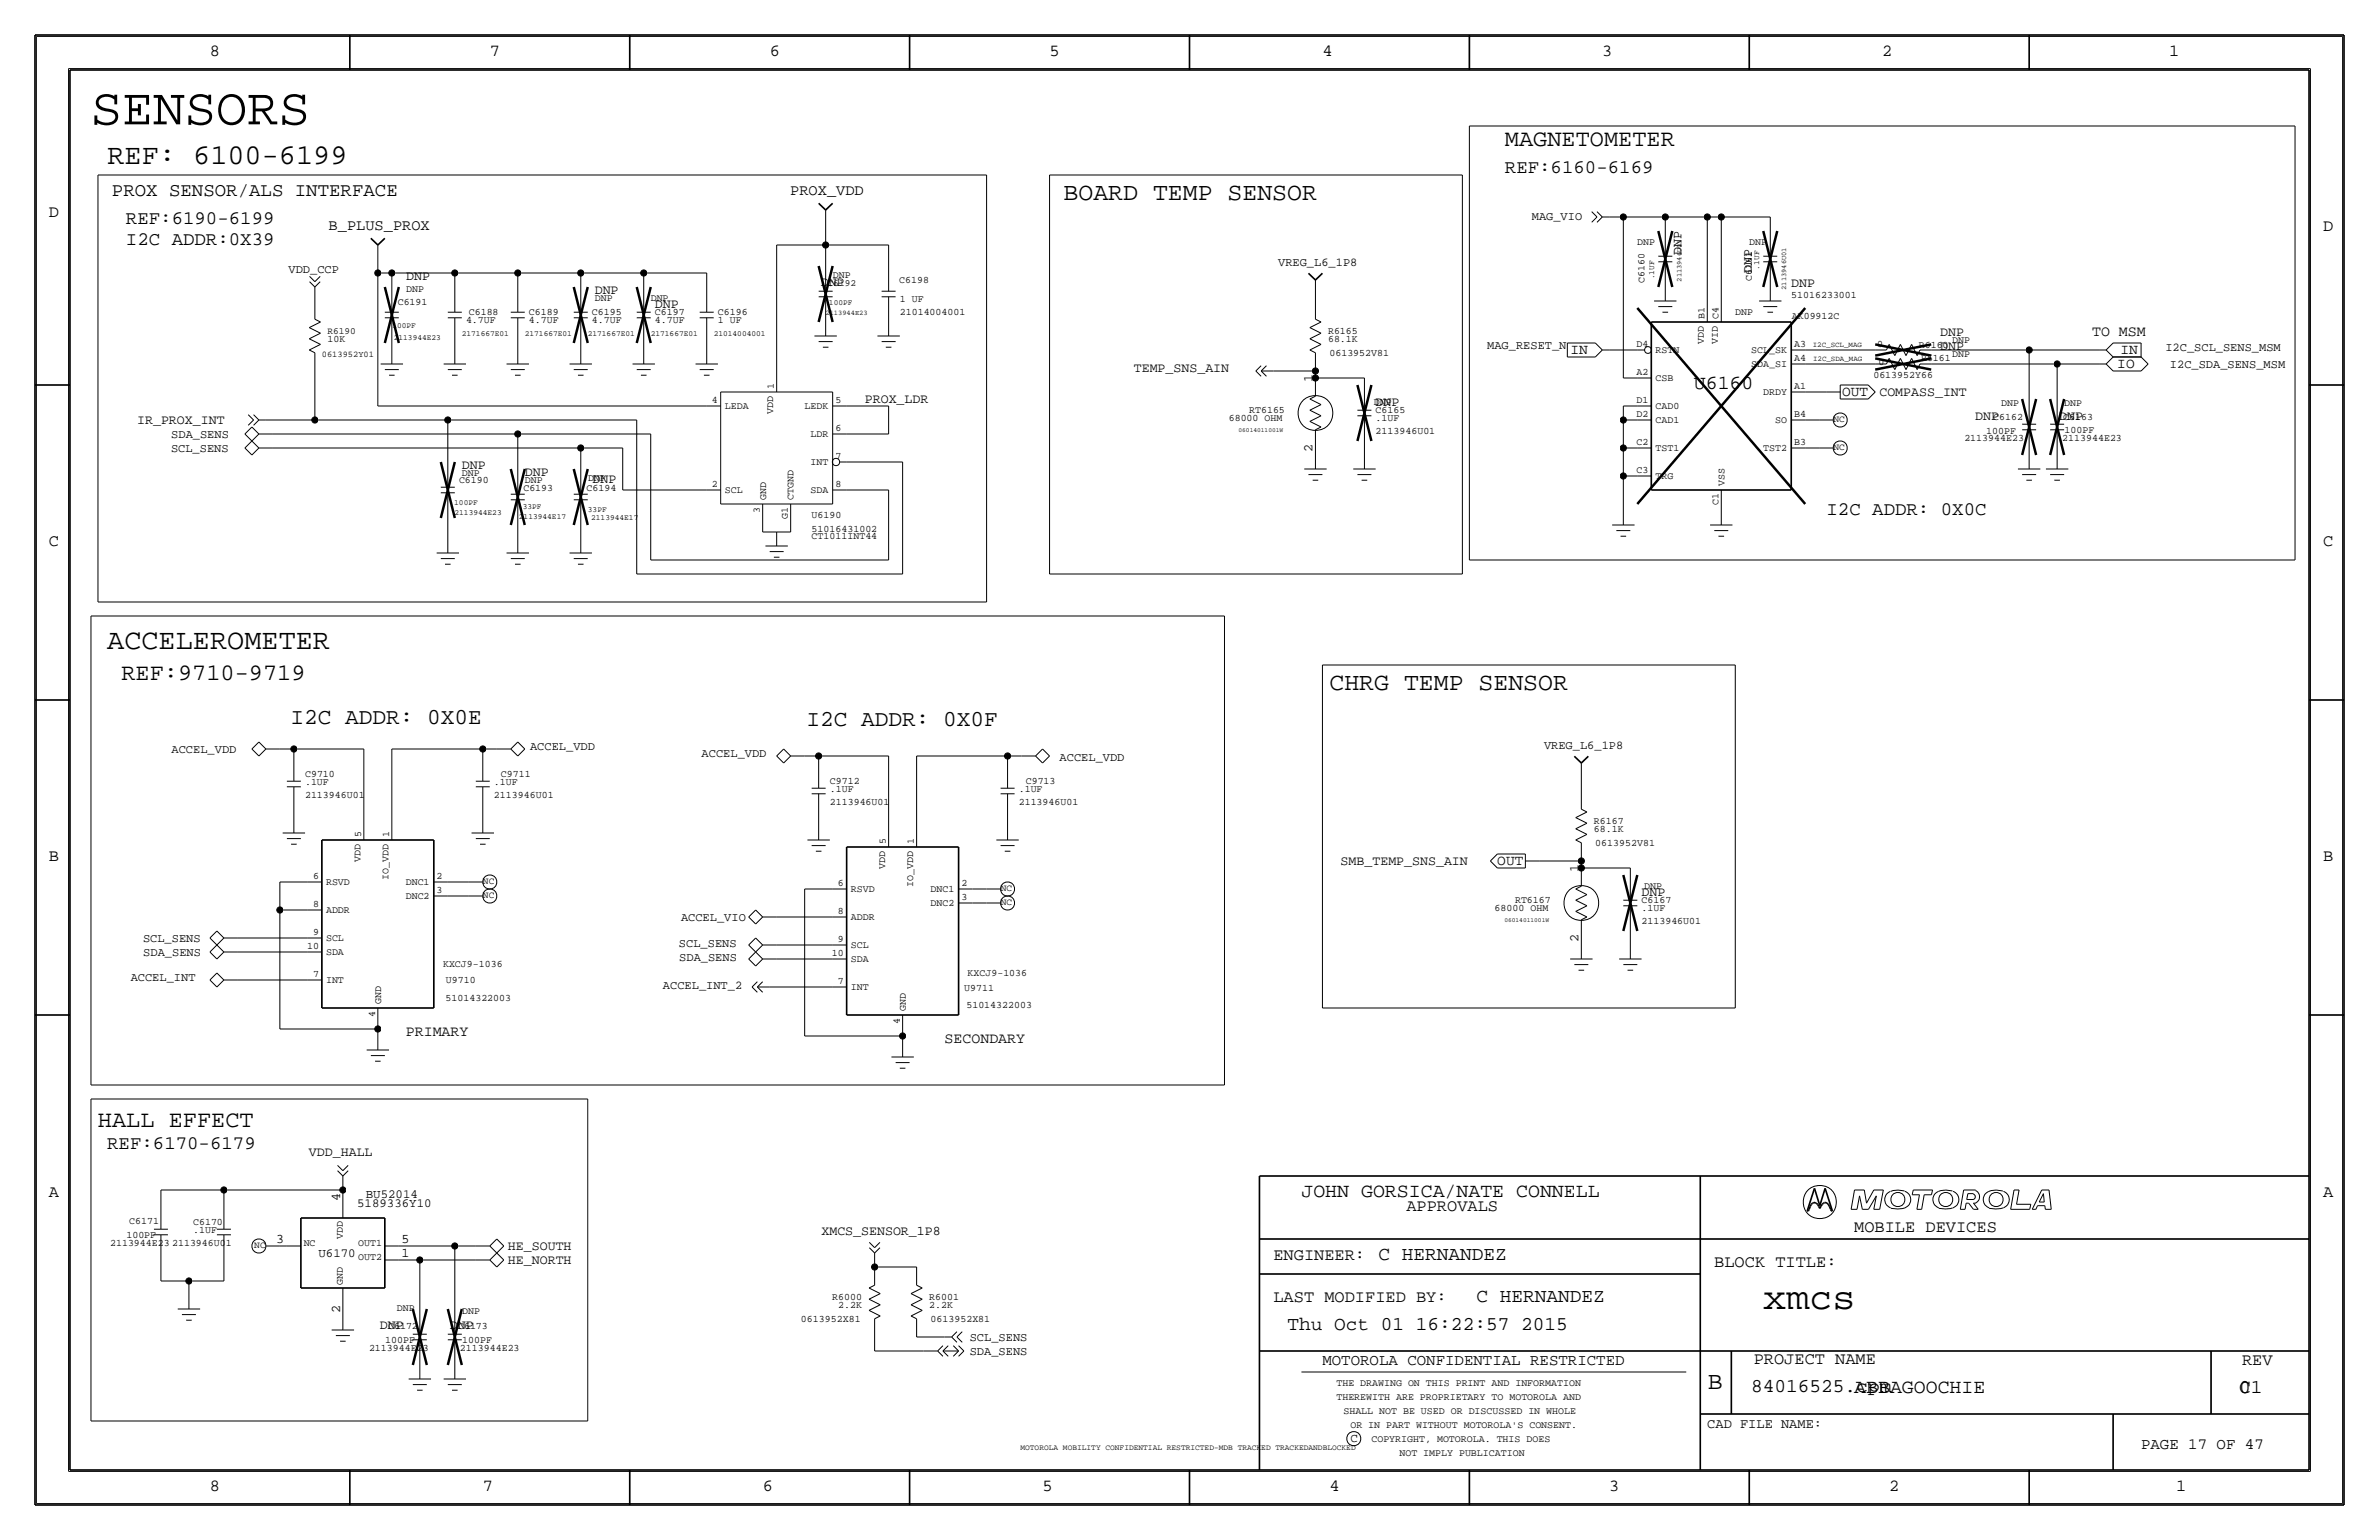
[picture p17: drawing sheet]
<svg xmlns="http://www.w3.org/2000/svg" width="432mm" height="279mm" viewBox="0 0 432 279" stroke-linecap="round" stroke-linejoin="round" font-family="sans-serif">
<defs><g id="words">
<text font-size="9.5" x="16.5" y="22.6">SENSORS</text>
<text font-size="7" x="320" y="237.5">xmcs</text>
<g font-size="5.2">
<text x="19.5" y="29.8">REF: 6100-6199</text>
<text x="19.5" y="117.8">ACCELEROMETER</text>
</g>
<g font-size="4.5">
<text x="193" y="36.3">BOARD TEMP SENSOR</text>
<text x="241.3" y="125.2">CHRG TEMP SENSOR</text>
<text x="310" y="252.1">B</text>
</g>
<g font-size="4.3">
<text x="273.2" y="26.4">MAGNETOMETER</text>
<text x="22" y="123.3">REF:9710-9719</text>
<text x="17.8" y="204.5">HALL EFFECT</text>
</g>
<g font-size="4.1">
<text x="52.7" y="131.4">I2C ADDR: 0X0E</text>
<text x="146.4" y="131.8">I2C ADDR: 0X0F</text>
</g>
<g font-size="3.6">
<text x="307.4" y="70.6">U6160</text>
<text x="236.2" y="217.2">JOHN GORSICA/NATE CONNELL</text>
<text x="336.5" y="252.7">ABBAGOOCHIE</text>
</g>
<g font-size="3.5">
<text x="20.3" y="35.6">PROX SENSOR/ALS INTERFACE</text>
<text x="273.2" y="31.3">REF:6160-6169</text>
<text x="22.9" y="40.6">REF:6190-6199</text>
<text x="22.9" y="44.5">I2C ADDR:0X39</text>
<text x="331.5" y="93.4">I2C ADDR: 0X0C</text>
<text x="19.5" y="208.4">REF:6170-6179</text>
<text x="250.2" y="228.6">C HERNANDEZ</text>
<text x="268" y="236.2">C HERNANDEZ</text>
<text x="233.7" y="241.3">Thu Oct 01 16:22:57 2015</text>
<text x="317.9" y="252.6">84016525.cpm</text>
<text x="406.4" y="252.7">01</text>
<text x="406.4" y="252.7">C</text>
</g>
<g font-size="3.1">
<text x="38.1" y="10.2">8</text>
<text x="88.9" y="10.2">7</text>
<text x="139.7" y="10.2">6</text>
<text x="190.5" y="10.2">5</text>
<text x="240" y="10.2">4</text>
<text x="290.8" y="10.2">3</text>
<text x="341.6" y="10.2">2</text>
<text x="393.7" y="10.2">1</text>
<text x="8.9" y="39.4">D</text>
<text x="421.6" y="41.9">D</text>
<text x="8.9" y="99.1">C</text>
<text x="421.6" y="99.1">C</text>
<text x="8.9" y="156.2">B</text>
<text x="421.6" y="156.2">B</text>
<text x="8.9" y="217.2">A</text>
<text x="255.3" y="219.7">APPROVALS</text>
<text x="421.6" y="217.2">A</text>
<text x="336.5" y="223.5">MOBILE DEVICES</text>
<text x="231.1" y="228.6">ENGINEER:</text>
<text x="311.2" y="229.9">BLOCK TITLE:</text>
<text x="231.1" y="236.2">LAST MODIFIED BY:</text>
<text x="318.3" y="247.5">PROJECT NAME</text>
<text x="407" y="247.6">REV</text>
<text x="38.1" y="270.5">8</text>
<text x="87.6" y="270.5">7</text>
<text x="138.4" y="270.5">6</text>
<text x="189.2" y="270.5">5</text>
<text x="241.3" y="270.5">4</text>
<text x="292.1" y="270.5">3</text>
<text x="342.9" y="270.5">2</text>
<text x="395" y="270.5">1</text>
</g>
<g font-size="2.9">
<text x="240" y="247.6">MOTOROLA CONFIDENTIAL RESTRICTED</text>
<text x="388.6" y="262.9">PAGE 17 OF 47</text>
</g>
<g font-size="2.8">
<text x="143.4" y="35.3">PROX_VDD</text>
<text x="59.7" y="41.7">B_PLUS_PROX</text>
</g>
<g font-size="2.7">
<text x="379.7" y="61">TO MSM</text>
<text x="73.7" y="188">PRIMARY</text>
<text x="171.4" y="189.2">SECONDARY</text>
</g>
<g font-size="2.6">
<text x="285" y="64.2">IN</text>
<text x="384.9" y="64.2">IN</text>
<text x="334.4" y="71.9">OUT</text>
<text x="384.3" y="66.8">IO</text>
<text x="271.8" y="157">OUT</text>
</g>
<text font-size="2.5" x="309.9" y="259.1">CAD FILE NAME:</text>
<g font-size="2.4">
<text x="305.2" y="46.2" transform="rotate(-90 305.2 46.2)">DNP</text>
<text x="73.7" y="50.8">DNP</text>
<text x="108" y="53.3">DNP</text>
<text x="149" y="51.8">DNP</text>
<text x="318" y="49.5" transform="rotate(-90 318 49.5)">DNP</text>
<text x="325.1" y="52.1">DNP</text>
<text x="118.9" y="55.9">DNP</text>
<text x="352.2" y="61">DNP</text>
<text x="352.2" y="63.5">DNP</text>
<text x="205.8" y="67.5">TEMP_SNS_AIN</text>
<text x="238.3" y="69.3" transform="rotate(-90 238.3 69.3)">1</text>
<text x="341.1" y="71.9">COMPASS_INT</text>
<text x="24.9" y="77">IR_PROX_INT</text>
<text x="157" y="73.2">PROX_LDR</text>
<text x="358.5" y="76.2">DNP</text>
<text x="373.8" y="76.2">DNP</text>
<text x="238.3" y="82" transform="rotate(-90 238.3 82)">2</text>
<text x="83.8" y="85.1">DNP</text>
<text x="95.3" y="86.4">DNP</text>
<text x="107.5" y="87.6">DNP</text>
<text x="243.3" y="157">SMB_TEMP_SNS_AIN</text>
<text x="286.5" y="158.2" transform="rotate(-90 286.5 158.2)">1</text>
<text x="297.9" y="162.6">DNP</text>
<text x="286.5" y="170.9" transform="rotate(-90 286.5 170.9)">2</text>
<text x="56.1" y="209.8">VDD_HALL</text>
<text x="61.7" y="217.9" transform="rotate(-90 61.7 217.9)">4</text>
<text x="50.1" y="225.6">3</text>
<text x="72.9" y="225.6">5</text>
<text x="92.2" y="226.8">HE_SOUTH</text>
<text x="149.1" y="224.1">XMCS_SENSOR_1P8</text>
<text x="72.9" y="228.1">1</text>
<text x="92.2" y="229.4">HE_NORTH</text>
<text x="61.7" y="238.2" transform="rotate(-90 61.7 238.2)">2</text>
<text x="69" y="241">DNP</text>
<text x="81.7" y="241">DNP</text>
</g>
<g font-size="2.3">
<text x="64.8" y="219">5189336Y10</text>
<text x="66.4" y="217.4">BU52014</text>
<text x="57.8" y="228">U6170</text>
<text x="245.1" y="261.6">C</text>
</g>
<g font-size="2.2">
<text x="278" y="40">MAG_VIO</text>
<text x="52.4" y="49.6">VDD_CCP</text>
<text x="232" y="48.3">VREG_L6_1P8</text>
<text x="269.9" y="63.3">MAG_RESET_N</text>
<text x="393" y="63.7">I2C_SCL_SENS_MSM</text>
<text x="393.9" y="66.8">I2C_SDA_SENS_MSM</text>
<text x="31" y="82">SCL_SENS</text>
<text x="31.1" y="79.4">SDA_SENS</text>
<text x="31.1" y="136.6">ACCEL_VDD</text>
<text x="96.2" y="136">ACCEL_VDD</text>
<text x="127.4" y="137.4">ACCEL_VDD</text>
<text x="280.2" y="135.9">VREG_L6_1P8</text>
<text x="192.3" y="138">ACCEL_VDD</text>
<text x="123.6" y="167.1">ACCEL_VIO</text>
<text x="26" y="170.9">SCL_SENS</text>
<text x="26" y="173.4">SDA_SENS</text>
<text x="123.2" y="171.9">SCL_SENS</text>
<text x="23.7" y="178">ACCEL_INT</text>
<text x="120.3" y="179.5">ACCEL_INT_2</text>
<text x="123.3" y="174.3">SDA_SENS</text>
<text x="176" y="245.9">SDA_SENS</text>
<text x="176" y="243.3">SCL_SENS</text>
</g>
<g font-size="1.8">
<text x="297.2" y="44.5">DNP</text>
<text x="317.5" y="44.4">DNP</text>
<text x="73.7" y="53">DNP</text>
<text x="151.2" y="50.4">DNP</text>
<text x="163.2" y="51.3">C6198</text>
<text x="298.5" y="51.4" transform="rotate(-90 298.5 51.4)">C6160</text>
<text x="318" y="50.9" transform="rotate(-90 318 50.9)">C6161</text>
<text x="72.2" y="55.4">C6191</text>
<text x="84.6" y="58.7">4.7UF</text>
<text x="85.1" y="57.1">C6188</text>
<text x="96" y="57.1">C6189</text>
<text x="96" y="58.7">4.7UF</text>
<text x="107.4" y="57.2">C6195</text>
<text x="107.4" y="58.7">4.7UF</text>
<text x="107.9" y="54.6">DNP</text>
<text x="118.1" y="54.6">DNP</text>
<text x="118.9" y="57.1">C6197</text>
<text x="118.9" y="58.7">4.7UF</text>
<text x="130.3" y="57.2">C6196</text>
<text x="130.3" y="58.7">1 UF</text>
<text x="163.3" y="57.2">21014004001</text>
<text x="163.3" y="54.9">1 UF</text>
<text x="309.4" y="57.9" transform="rotate(-90 309.4 57.9)">B1</text>
<text x="311.9" y="57.9" transform="rotate(-90 311.9 57.9)">C4</text>
<text x="315" y="57.2">DNP</text>
<text x="325.1" y="54.1">51016233001</text>
<text x="325.2" y="57.9">AK09912C</text>
<text x="59.4" y="62.1">10K</text>
<text x="241" y="62.1">68.1K</text>
<text x="241" y="60.6">R6165</text>
<text x="241.3" y="64.6">0613952V81</text>
<text x="297" y="63">D4</text>
<text x="300.5" y="64.1">RSTN</text>
<text x="309.3" y="62.4" transform="rotate(-90 309.3 62.4)">VDD</text>
<text x="311.8" y="62.4" transform="rotate(-90 311.8 62.4)">VID</text>
<text x="317.9" y="64.1">SCL_SK</text>
<text x="325.6" y="65.5">A4</text>
<text x="325.6" y="63">A3</text>
<text x="340.7" y="62.9">0</text>
<text x="348.3" y="63.1">R6160</text>
<text x="348.7" y="65.6">R6161</text>
<text x="354.3" y="64.8">DNP</text>
<text x="354.3" y="62.2">DNP</text>
<text x="140.5" y="70.6" transform="rotate(-90 140.5 70.6)">1</text>
<text x="297" y="68.1">A2</text>
<text x="300.5" y="69.2">CSB</text>
<text x="317.9" y="66.6">SDA_SI</text>
<text x="320" y="71.7">DRDY</text>
<text x="325.6" y="70.6">A1</text>
<text x="340" y="68.6">0613952Y66</text>
<text x="340.9" y="66.1">0</text>
<text x="129.2" y="73.2">4</text>
<text x="131.6" y="74.2">LEDA</text>
<text x="140.4" y="75.1" transform="rotate(-90 140.4 75.1)">VDD</text>
<text x="146" y="74.2">LEDK</text>
<text x="151.6" y="73.2">5</text>
<text x="223" y="76.4">68000 OHM</text>
<text x="226.7" y="74.9">RT6165</text>
<text x="249.4" y="73.5">DNP</text>
<text x="249.7" y="76.5">.1UF</text>
<text x="249.7" y="74.9">C6165</text>
<text x="297" y="75.7">D2</text>
<text x="297" y="73.1">D1</text>
<text x="300.5" y="74.3">CAD0</text>
<text x="300.5" y="76.8">CAD1</text>
<text x="322.2" y="76.8">SO</text>
<text x="325.6" y="75.7">B4</text>
<text x="361.8" y="76.2">C6162</text>
<text x="363.2" y="73.7">DNP</text>
<text x="374.5" y="76.2">C6163</text>
<text x="374.6" y="73.7">DNP</text>
<text x="147.1" y="79.3">LDR</text>
<text x="151.6" y="78.2">6</text>
<text x="151.6" y="83.3">7</text>
<text x="249.7" y="78.7">2113946U01</text>
<text x="297" y="80.8">C2</text>
<text x="300.5" y="81.9">TST1</text>
<text x="320" y="81.9">TST2</text>
<text x="325.6" y="80.8">B3</text>
<text x="356.5" y="80">2113944E23</text>
<text x="360.5" y="78.7">100PF</text>
<text x="374.3" y="80">2113944E23</text>
<text x="374.7" y="78.5">100PF</text>
<text x="83.3" y="87.6">C6190</text>
<text x="83.8" y="86.4">DNP</text>
<text x="95" y="89.1">C6193</text>
<text x="95.2" y="87.6">DNP</text>
<text x="106.4" y="89.1">C6194</text>
<text x="106.7" y="87.3">DNP</text>
<text x="129.2" y="88.4">2</text>
<text x="131.6" y="89.4">SCL</text>
<text x="147.1" y="89.4">SDA</text>
<text x="147.1" y="84.4">INT</text>
<text x="151.6" y="88.4">8</text>
<text x="297" y="85.9">C3</text>
<text x="300.5" y="87">TRG</text>
<text x="313" y="88.1" transform="rotate(-90 313 88.1)">VSS</text>
<text x="137.9" y="93" transform="rotate(-90 137.9 93)">3</text>
<text x="139" y="90.7" transform="rotate(-90 139 90.7)">GND</text>
<text x="143" y="94.1" transform="rotate(-90 143 94.1)">G1</text>
<text x="144" y="90.7" transform="rotate(-90 144 90.7)">CTGND</text>
<text x="147.3" y="94">U6190</text>
<text x="311.9" y="91.6" transform="rotate(-90 311.9 91.6)">C1</text>
<text x="147.3" y="97.8">CT1011INT44</text>
<text x="147.3" y="96.5">51016431002</text>
<text x="55.4" y="142.5">.1UF</text>
<text x="55.4" y="141">C9710</text>
<text x="89.7" y="142.5">.1UF</text>
<text x="90.9" y="141">C9711</text>
<text x="150.6" y="143.8">.1UF</text>
<text x="150.6" y="142.2">C9712</text>
<text x="184.9" y="143.8">.1UF</text>
<text x="186.2" y="142.2">C9713</text>
<text x="55.4" y="144.8">2113946U01</text>
<text x="89.7" y="144.8">2113946U01</text>
<text x="150.6" y="146">2113946U01</text>
<text x="184.9" y="146.1">2113946U01</text>
<text x="289.3" y="149.5">R6167</text>
<text x="65.5" y="151.9" transform="rotate(-90 65.5 151.9)">5</text>
<text x="70.6" y="151.9" transform="rotate(-90 70.6 151.9)">1</text>
<text x="160.8" y="153.2" transform="rotate(-90 160.8 153.2)">5</text>
<text x="165.9" y="153.2" transform="rotate(-90 165.9 153.2)">1</text>
<text x="289.3" y="151">68.1K</text>
<text x="289.6" y="153.5">0613952V81</text>
<text x="56.8" y="159.5">6</text>
<text x="59.2" y="160.6">RSVD</text>
<text x="65.4" y="156.4" transform="rotate(-90 65.4 156.4)">VDD</text>
<text x="70.5" y="159.7" transform="rotate(-90 70.5 159.7)">IO_VDD</text>
<text x="73.6" y="160.6">DNC1</text>
<text x="79.2" y="159.5">2</text>
<text x="152.1" y="160.8">6</text>
<text x="154.4" y="161.9">RSVD</text>
<text x="160.7" y="157.7" transform="rotate(-90 160.7 157.7)">VDD</text>
<text x="165.8" y="160.9" transform="rotate(-90 165.8 160.9)">IO_VDD</text>
<text x="168.9" y="161.9">DNC1</text>
<text x="174.5" y="160.8">2</text>
<text x="298.4" y="161.3">DNP</text>
<text x="56.8" y="164.6">8</text>
<text x="59.2" y="165.7">ADDR</text>
<text x="73.6" y="163.2">DNC2</text>
<text x="79.2" y="162.1">3</text>
<text x="152.1" y="165.9">8</text>
<text x="154.4" y="167">ADDR</text>
<text x="168.9" y="164.4">DNC2</text>
<text x="174.5" y="163.3">3</text>
<text x="271.3" y="165.3">68000 OHM</text>
<text x="275" y="163.8">RT6167</text>
<text x="297.9" y="163.8">C6167</text>
<text x="297.9" y="167.6">2113946U01</text>
<text x="297.9" y="165.4">.1UF</text>
<text x="55.7" y="172.2">10</text>
<text x="56.8" y="169.7">9</text>
<text x="59.2" y="173.3">SDA</text>
<text x="59.2" y="170.8">SCL</text>
<text x="151" y="173.5">10</text>
<text x="152.1" y="170.9">9</text>
<text x="154.4" y="172.1">SCL</text>
<text x="56.8" y="177.3">7</text>
<text x="59.2" y="178.4">INT</text>
<text x="80.4" y="175.5">KXCJ9-1036</text>
<text x="80.9" y="178.4">U9710</text>
<text x="152.1" y="178.6">7</text>
<text x="154.4" y="174.6">SDA</text>
<text x="154.4" y="179.7">INT</text>
<text x="175" y="179.8">U9711</text>
<text x="175.6" y="177.1">KXCJ9-1036</text>
<text x="68.1" y="184.5" transform="rotate(-90 68.1 184.5)">4</text>
<text x="69.2" y="182.1" transform="rotate(-90 69.2 182.1)">GND</text>
<text x="80.9" y="181.7">51014322003</text>
<text x="163.3" y="185.7" transform="rotate(-90 163.3 185.7)">4</text>
<text x="164.4" y="183.4" transform="rotate(-90 164.4 183.4)">GND</text>
<text x="175.4" y="182.9">51014322003</text>
<text x="23.5" y="222">C6171</text>
<text x="20" y="226.1">2113944E23</text>
<text x="22.9" y="224.5">100PF</text>
<text x="31.2" y="226.1">2113946U01</text>
<text x="35.1" y="222.2">C6170</text>
<text x="35.1" y="223.8">.1UF</text>
<text x="55.1" y="226.1">NC</text>
<text x="62.2" y="224.7" transform="rotate(-90 62.2 224.7)">VDD</text>
<text x="65" y="226.1">OUT1</text>
<text x="62.2" y="233.2" transform="rotate(-90 62.2 233.2)">GND</text>
<text x="65" y="228.6">OUT2</text>
<text x="72" y="237.9">DNP</text>
<text x="83.9" y="238.4">DNP</text>
<text x="145.4" y="239.9">0613952X81</text>
<text x="151.1" y="235.9">R6000</text>
<text x="152.1" y="237.3">2.2K</text>
<text x="168.7" y="235.9">R6001</text>
<text x="168.7" y="237.3">2.2K</text>
<text x="168.9" y="239.9">0613952X81</text>
<text x="67" y="245.1">2113944E23</text>
<text x="69.9" y="243.6">100PF</text>
<text x="70.4" y="241">C6172</text>
<text x="83.1" y="241">C6173</text>
<text x="83.5" y="245.1">2113944E23</text>
<text x="83.9" y="243.6">100PF</text>
<text x="242.6" y="251.5">THE DRAWING ON THIS PRINT AND INFORMATION</text>
<text x="242.6" y="254">THEREWITH ARE PROPRIETARY TO MOTOROLA AND</text>
<text x="243.8" y="256.5">SHALL NOT BE USED OR DISCUSSED IN WHOLE</text>
<text x="245.1" y="259.1">OR IN PART WITHOUT MOTOROLA'S CONSENT.</text>
<text x="248.9" y="261.6">COPYRIGHT, MOTOROLA. THIS DOES</text>
<text x="254" y="264.2">NOT IMPLY PUBLICATION</text>
</g>
<g font-size="1.7">
<text x="150.2" y="51.8">C6192</text>
<text x="59.4" y="60.6">R6190</text>
<text x="332.8" y="76.6">NC</text>
<text x="332.8" y="81.7">NC</text>
<text x="87.7" y="160.4">NC</text>
<text x="181.6" y="161.7">NC</text>
<text x="87.7" y="163">NC</text>
<text x="181.6" y="164.2">NC</text>
<text x="46.2" y="226.5">NC</text>
</g>
<text font-size="1.6" x="58.4" y="64.8">0613952Y01</text>
<g font-size="1.4">
<text x="300.2" y="50.7" transform="rotate(-90 300.2 50.7)">.1UF</text>
<text x="319.3" y="48.9" transform="rotate(-90 319.3 48.9)">.1UF</text>
<text x="71.2" y="59.6">100PF</text>
<text x="150.5" y="55.3">100PF</text>
<text x="71.5" y="61.6">2113944E23</text>
<text x="83.8" y="61">2171667E01</text>
<text x="95.2" y="61">2171667E01</text>
<text x="106.7" y="61">2171667E01</text>
<text x="118.1" y="61">2171667E01</text>
<text x="129.5" y="61">21014004001</text>
<text x="329" y="63">I2C_SCL_MAG</text>
<text x="329.1" y="65.5">I2C_SDA_MAG</text>
<text x="82.4" y="91.7">100PF</text>
<text x="82.5" y="93.4">2113944E23</text>
<text x="94.2" y="94.1">2113944E17</text>
<text x="94.9" y="92.4">33PF</text>
<text x="106.7" y="92.8">33PF</text>
<text x="107.3" y="94.3">2113944E17</text>
<text x="185.2" y="263.1">MOTOROLA MOBILITY CONFIDENTIAL RESTRICTED-MDB TRACKED TRACKEDANDBLOCKED</text>
</g>
<g font-size="1.3">
<text x="305.2" y="51.1" transform="rotate(-90 305.2 51.1)">2113946U01</text>
<text x="324.2" y="52.6" transform="rotate(-90 324.2 52.6)">2113946U01</text>
<text x="149.8" y="57.2">2113944E23</text>
</g>
<g font-size="1.1">
<text x="224.8" y="78.4">06014011001W</text>
<text x="273.1" y="167.3">06014011001W</text>
</g>
</g></defs>
<g fill="none" stroke="#000" stroke-width=".18">
<path d="M6.6 6.6h418.6zM6.6 6.6v266.2zM12.4 12.4v254.6zM12.4 12.4h407zM419.4 12.4v254.6zM425.2 6.6v266.2zM17.8 31.8h161.3zM17.8 31.8v77.4zM149.9 38.1v2.5zM179.1 31.8v77.4zM190.5 31.8v72.3zM190.5 31.8h74.9z"/>
<path d="M265.4 31.8v72.3zM266.7 22.9v78.7zM266.7 22.9h149.9zM288.9 38.4l1 1zM289.9 39.4l-1 .9zM289.9 38.4l.9 1zM290.8 39.4l-.9 .9zM290.8 39.4h1.3zM292.1 39.4h2.5zM294.6 39.4h7.7zM294.6 39.4v29.2zM302.3 39.4h7.6z"/>
<path d="M302.3 39.4v2.5zM309.9 39.4h2.5zM309.9 39.4v16.5zM312.4 39.4h8.9zM312.4 39.4v16.5zM321.3 39.4v2.5zM416.6 22.9v78.7zM56.1 59.4l2.1-1zM56.1 59.4l2.1 1.1zM56.2 50.1l.9 1zM56.2 51.1l.9 1zM57.1 53.3v2.6z"/>
<path d="M57.1 52.1v1.2zM57.1 55.9v2zM57.2 57.9l1 .5zM58.1 50.1l-1 1zM58.1 51.1l-1 1zM68.6 49.5v24.2zM68.6 49.5h2.5zM68.6 47v2.5zM68.6 44.5v2.5zM69.8 56.6h2.6zM69.8 57.7h2.6zM71.1 49.5h11.4z"/>
<path d="M71.1 49.5v2.6zM71.1 57.7v4.5zM71.1 52.1v4.5zM81.3 57.7h2.5zM81.3 56.6h2.5zM82.5 49.5h11.5zM82.5 49.5v2.6zM82.5 57.7v4.5zM82.5 52.1v4.5zM92.7 57.7h2.5zM92.7 56.6h2.5zM94 49.5h11.4z"/>
<path d="M94 49.5v2.6zM94 57.7v4.5zM94 52.1v4.5zM104.1 56.6h2.6zM104.1 57.7h2.6zM105.4 49.5h11.4zM105.4 49.5v2.6zM105.4 57.7v4.5zM105.4 52.1v4.5zM115.6 56.6h2.5zM115.6 57.7h2.5zM116.8 49.5v2.6z"/>
<path d="M116.8 49.5h11.5zM116.8 57.7v4.5zM116.8 52.1v4.5zM127 57.7h2.5zM127 56.6h2.5zM128.3 49.5v2.6zM128.3 57.7v4.5zM128.3 52.1v4.5zM141 44.4h8.9zM141 44.5v24.1zM148.6 52.8h2.5zM148.6 53.8h2.5z"/>
<path d="M149.9 44.4h11.4zM149.9 40.6v3.9zM149.9 44.4v3.9zM149.9 53.8v4.6zM149.9 48.3v4.5zM149.9 58.4v2.6zM160 52.8h2.6zM160 53.8h2.6zM161.3 44.4v3.9zM161.3 53.8v4.6zM161.3 48.3v4.5zM161.3 58.4v2.6z"/>
<path d="M237.7 59.4l2.1-1zM237.7 59.4l2.1 1.1zM238.8 53.3v2.6zM238.8 50.8v2.5zM238.8 55.9v2zM238.8 57.9l1 .5zM300.2 54.6h4.1zM301 46.5h2.5zM301 47.5h2.5zM301 55.6h2.5zM301.8 56.6h1zM302.3 47.5v4.6z"/>
<path d="M302.3 41.9v4.6zM302.3 52.1v2.5zM309.9 55.9v2.5zM312.4 55.9v2.5zM319.3 54.6h4zM320 47.5h2.6zM320 46.5h2.6zM320 55.6h2.6zM320.8 56.6h1zM321.3 47.5v4.6zM321.3 41.9v4.6zM321.3 52.1v2.5z"/>
<path d="M44.4 78.7l1.3 1.3zM45.1 77.2l.9-1zM45.1 75.2l.9 1zM45.7 77.5l1.3 1.2zM45.7 77.5l-1.2 1.2zM46 75.2l1 1zM46 77.2l1-1zM47 78.7h2.5zM47 78.7l-1.3 1.3zM47 76.2h1.3zM48.3 76.2h8.8zM49.5 78.7h44.5z"/>
<path d="M56.1 61.5l2.1-1zM56.1 61.5l2.1 1zM56.1 63.5l1 .5zM56.1 63.5l2.1-1zM57.1 76.2h24.2zM57.1 66v10.2zM57.1 64v2zM68.6 73.7h59.7zM69.1 66h4.1zM69.8 67.1h2.6zM70.6 68.1h1zM71.1 62.2v1.3z"/>
<path d="M71.1 63.5v2.5zM80.5 66h4.1zM81.3 76.2v7.6zM81.3 67.1h2.5zM81.3 76.2h34.3zM82 68.1h1.1zM82.5 62.2v1.3zM82.5 63.5v2.5zM91.9 66h4.1zM92.7 67.1h2.5zM93.5 68.1h1zM94 78.7h24.1z"/>
<path d="M94 62.2v1.3zM94 78.7v6.4zM94 63.5v2.5zM103.4 66h4zM104.1 67.1h2.6zM104.9 68.1h1zM105.4 62.2v1.3zM105.4 63.5v2.5zM114.8 66h4.1zM115.6 67.1h2.5zM115.6 76.2v27.9zM116.3 68.1h1z"/>
<path d="M116.8 62.2v1.3zM116.8 63.5v2.5zM118.1 78.7v22.9zM126.2 66h4.1zM127 67.1h2.5zM127.8 68.1h1zM128.3 62.2v1.3zM128.3 63.5v2.5zM128.3 73.7h2.5zM130.8 71.1v20.3zM130.8 71.1h20.3zM141 68.6v2.5z"/>
<path d="M147.8 61h4.1zM148.6 62h2.5zM149.4 63h1zM151.1 71.1v20.3zM151.1 73.7h2.6zM151.1 78.7h2.6zM153.7 78.7h7.6zM153.7 73.7h7.6zM159.3 61h4zM160 62h2.6zM160.8 63h1zM161.3 73.7v5z"/>
<path d="M227.9 67.3l1-1zM227.9 67.3l1 1zM228.9 67.3l1 1zM228.9 67.3h2.2zM228.9 67.3l1-1zM231.1 67.3h7.7zM237.7 61.5l2.1-1zM237.7 61.5l2.1 1zM237.7 63.5l1.1 .5zM237.7 74.4l2.1-1zM237.7 76.5l2.1-1.1zM237.7 72.4l1.1-.5z"/>
<path d="M237.7 63.5l2.1-1zM237.7 72.4l2.1 1zM237.7 74.4l2.1 1zM237.7 76.5l2.1 1zM238.8 66v1.3zM238.8 67.3v1.3zM238.8 68.6h8.8zM238.8 68.6v1.3zM238.8 64v2zM238.8 69.9v2zM238.8 78v2zM238.8 78l1-.5z"/>
<path d="M246.4 74.4h2.5zM246.4 75.4h2.5zM247.6 68.6v1.2zM247.6 75.4v4.6zM247.6 69.9v4.5zM284.5 62.2h5.1zM284.5 62.2v2.6zM284.5 64.8h5.1zM289.6 62.2l1.2 1.3zM290.8 63.5h1.3zM290.8 63.5l-1.2 1.3zM292.1 63.5h5.1z"/>
<path d="M294.6 68.6h2.6zM294.6 73.7h2.6zM294.6 73.7v2.5zM294.6 76.2v5.1zM294.6 76.2h2.6zM297.2 76.2h2.5zM297.2 73.7h2.5zM297.2 63.5h1.3zM297.2 68.6h2.5zM325.1 71.1h2.6zM325.1 76.2h2.6zM325.1 66h2.6z"/>
<path d="M325.1 63.5h2.6zM327.7 71.1h3.8zM327.7 66h12.7zM327.7 63.5h12.7zM327.7 76.2h2.5zM330.2 76.2h2.5zM331.5 71.1h2.5zM334 69.8h5.1zM334 72.4h5.1zM334 69.9v2.5zM339.1 69.8l1.3 1.3zM340.4 71.1l-1.3 1.3z"/>
<path d="M340.4 63.5h2zM340.4 66h2zM342.9 62.5l-.5 1zM342.9 65l-.5 1zM342.9 62.5l1 2zM342.9 65l1 2.1zM344.9 62.5l-1 2zM344.9 62.5l1 2zM344.9 65l-1 2.1zM344.9 65l1 2.1zM347 62.5l-1.1 2zM347 65l-1.1 2.1z"/>
<path d="M347 62.5l1 2zM347 65l1 2.1zM348.5 63.5l-.5 1zM348.5 66l-.5 1.1zM348.5 63.5h2zM348.5 66h2zM350.5 66h22.9zM350.5 63.5h17.8zM367 77h2.6zM367 78h2.6zM368.3 63.5h12.7zM368.3 63.5v8.9z"/>
<path d="M368.3 78v4.5zM368.3 72.4v4.6zM372.1 77h2.5zM372.1 78h2.6zM373.4 66h7.6zM373.4 66v6.4zM373.4 78v4.5zM373.4 72.4v4.6zM381 66h1.3zM381 63.5h1.3zM382.3 63.5l1.2 1.3zM382.3 66l1.2 1.3z"/>
<path d="M383.5 62.2l-1.2 1.3zM383.5 67.3h5.1zM383.5 64.8h5.1zM383.5 64.8l-1.2 1.2zM383.5 62.2h5.1zM388.6 62.2v2.6zM388.6 64.8l1.3 1.2zM389.9 66l-1.3 1.3zM44.4 81.3l1.3 1.3zM45.7 80l1.3 1.3zM45.7 80l-1.2 1.3zM47 81.3h2.5z"/>
<path d="M47 81.3l-1.3 1.3zM49.5 81.3h55.9zM80 88.4h2.5zM80 89.4h2.6zM81.3 94v3.8zM81.3 89.4v4.6zM81.3 83.8v4.6zM81.3 97.8v2.5zM92.7 90.7h2.5zM92.7 89.7h2.5zM94 95.3v2.5zM94 90.7v4.5z"/>
<path d="M94 85.1v4.6zM94 97.8v2.5zM104.1 90.7h2.6zM104.1 89.7h2.6zM105.4 95.2v2.6zM105.4 81.3h7.6zM105.4 81.3v3.8zM105.4 90.7v4.5zM105.4 85.1v4.6zM105.4 97.8v2.5zM113 81.3v7.6zM113 88.9h15.3z"/>
<path d="M128.3 88.9h2.5zM130.8 91.4h20.3zM138.4 94v2.5zM138.4 96.5h2.6zM138.4 91.4v2.6zM138.9 99.1h4.1zM141 96.5h2.5zM141 96.5v2.6zM143.5 94v2.5zM143.5 91.4v2.6zM151.1 88.9h2.6zM152.4 83.8h1.3z"/>
<path d="M153.7 88.9h7.6zM153.7 83.8h10.1zM161.3 88.9v12.7zM163.8 83.8v20.3zM236.7 85.1h4.1zM237.5 86.1h2.5zM238.3 87.1h1zM238.8 80v2.5zM238.8 82.6v2.5zM245.6 85.1h4.1zM246.4 86.1h2.5zM247.1 87.1h1.1z"/>
<path d="M247.6 80v2.5zM247.6 82.6v2.5zM292.6 95.2h4.1zM293.4 96.3h2.5zM294.1 97.3h1zM294.6 81.3v5.1zM294.6 86.4v6.3zM294.6 92.7v2.5zM294.6 81.3h2.6zM294.6 86.4h2.6zM297.2 81.3h2.5zM297.2 86.4h2.5z"/>
<path d="M310.4 95.2h4.1zM311.2 96.3h2.5zM311.9 97.3h1zM312.4 91.4v1.3zM312.4 92.7v2.5zM312.4 88.9v2.5zM325.1 81.3h2.6zM327.7 81.3h2.5zM330.2 81.3h2.5zM366.3 85.1h4zM367 86.1h2.6zM367.8 87.1h1z"/>
<path d="M368.3 82.6v2.5zM371.3 85.1h4.1zM372.1 86.1h2.5zM372.9 87.1h1zM373.4 82.6v2.5zM16.5 111.8h205.7zM16.5 111.8v85zM17.8 109.2h161.3zM79.2 100.3h4.1zM80 101.3h2.5zM80.8 102.4h1zM91.9 100.3h4.1z"/>
<path d="M92.7 101.3h2.5zM93.5 102.4h1zM103.4 100.3h4zM104.1 101.3h2.6zM104.9 102.4h1zM115.6 104.1h48.2zM118.1 101.6h43.2zM139.7 100.1h2.5zM140.5 101.1h1zM190.5 104.1h74.9zM222.2 111.8v85zM266.7 101.6h149.9z"/>
<path d="M45.7 135.9l1.3 1.3zM47 134.6l-1.3 1.3zM47 134.6l1.3 1.3zM48.3 135.9h2.5zM48.3 135.9l-1.3 1.3zM50.8 135.9h2.5zM53.3 135.9h12.7zM53.3 135.9v1.3zM53.3 137.2v4.5zM66 135.9v14zM71.1 135.9h16.5zM71.1 135.9v14z"/>
<path d="M87.6 135.9h2.6zM87.6 135.9v1.3zM87.6 137.2v4.5zM90.2 135.9h2.5zM92.7 135.9l1.3 1.3zM94 134.6l-1.3 1.3zM94 134.6l1.2 1.3zM95.2 135.9l-1.2 1.3zM141 137.2l1.2 1.2zM142.2 135.9l1.3 1.3zM142.2 135.9l-1.2 1.3zM143.5 137.2l-1.3 1.2z"/>
<path d="M143.5 137.2h2.5zM146 137.2h2.6zM148.6 137.2h12.7zM148.6 137.2v1.2zM148.6 138.4v4.6zM161.3 137.2v13.9zM166.4 137.2v13.9zM166.4 137.2h16.5zM182.9 137.2h2.5zM182.9 137.2v1.2zM182.9 138.4v4.6zM185.4 137.2h2.6z"/>
<path d="M188 137.2l1.2 1.2zM189.2 135.9l1.3 1.3zM189.2 135.9l-1.2 1.3zM190.5 137.2l-1.3 1.2zM240 120.7h75zM240 120.7v62.2zM287 138.4v2.6zM315 120.7v62.2zM51.3 151.1h4.1zM52.1 141.7h2.5zM52.1 152.1h2.5zM52.1 142.7h2.5z"/>
<path d="M52.8 153.2h1zM53.3 147.3v1.3zM53.3 142.7v4.6zM53.3 148.6v2.5zM66 149.9v2.5zM71.1 149.9v2.5zM85.6 151.1h4.1zM86.4 141.7h2.5zM86.4 152.1h2.5zM86.4 142.7h2.5zM87.1 153.2h1zM87.6 147.3v1.3z"/>
<path d="M87.6 142.7v4.6zM87.6 148.6v2.5zM146.6 152.4h4zM147.3 143h2.6zM147.3 153.4h2.6zM147.3 144h2.6zM148.1 154.4h1zM148.6 148.6v1.3zM148.6 144v4.6zM148.6 149.9v2.5zM161.3 151.1v2.6zM166.4 151.1v2.6z"/>
<path d="M180.8 152.4h4.1zM181.6 144h2.5zM181.6 143h2.5zM181.6 153.4h2.5zM182.4 154.4h1zM182.9 148.6v1.3zM182.9 144v4.6zM182.9 149.9v2.5zM270.5 156.2l1.3 1.3zM271.8 154.9h5.1zM271.8 157.5h5.1zM271.8 154.9l-1.3 1.3z"/>
<path d="M276.9 156.2h2.5zM276.9 154.9v2.6zM279.4 156.2h7.6zM286 150.4l2-1zM286 150.4l2 1zM286 148.3l2-1zM286 152.4l1 .5zM286 148.3l2 1.1zM286 152.4l2-1zM287 141v3.8zM287 157.5h8.9zM287 156.2v1.3z"/>
<path d="M287 157.5v1.2zM287 154.9v1.3zM287 144.8v2zM287 152.9v2zM287 158.8v2zM287 146.8l1 .5zM295.9 157.5v1.3zM295.9 158.7v4.6zM38.1 170.2l1.3 1.2zM38.1 172.7l1.3 1.3zM38.1 172.7l1.3-1.2zM38.1 177.8l1.3 1.3z"/>
<path d="M38.1 177.8l1.3-1.3zM39.4 168.9l1.2 1.3zM39.4 168.9l-1.3 1.3zM39.4 171.4l1.2 1.3zM39.4 176.5l1.2 1.3zM40.6 170.2l-1.2 1.2zM40.6 172.7l-1.2 1.3zM40.6 177.8l-1.2 1.3zM40.6 170.2h2.6zM40.6 172.7h2.6zM40.6 177.8h2.6zM43.2 172.7h12.7z"/>
<path d="M43.2 170.2h12.7zM43.2 177.8h12.7zM50.8 160h5.1zM50.8 160v5.1zM50.8 165.1h5.1zM50.8 165.1v21.6zM55.9 172.7h2.5zM55.9 177.8h2.5zM55.9 170.2h2.5zM55.9 160h2.5zM55.9 165.1h2.5zM78.7 160h2.6z"/>
<path d="M78.7 162.6h2.6zM81.3 160h3.8zM81.3 162.6h3.8zM85.1 160h2.5zM85.1 162.6h2.5zM135.9 166.4l1.3 1.2zM135.9 171.4l1.3 1.3zM135.9 174l1.3 1.3zM135.9 174l1.3-1.3zM136.5 179.1l1 .9zM136.5 179.1l1-1zM137.2 165.1l-1.3 1.3z"/>
<path d="M137.2 170.2l-1.3 1.2zM137.2 172.7l1.2 1.3zM137.2 165.1l1.2 1.3zM137.2 170.2l1.2 1.2zM137.5 179.1l.9 .9zM137.5 179.1h2.2zM137.5 179.1l.9-1zM138.4 166.4l-1.2 1.2zM138.4 171.4l-1.2 1.3zM138.4 174l-1.2 1.3zM138.4 166.4h2.6zM138.4 171.4h2.6z"/>
<path d="M138.4 174h2.6zM139.7 179.1h11.4zM141 174h10.1zM141 166.4h10.1zM141 171.4h10.1zM146 161.3h5.1zM146 161.3v26.7zM151.1 174h2.6zM151.1 179.1h2.6zM151.1 171.4h2.6zM151.1 161.3h2.6zM151.1 166.4h2.6z"/>
<path d="M174 161.3h2.5zM174 163.8h2.5zM176.5 163.8h2.6zM176.5 161.3h2.6zM179.1 161.3h2.5zM179.1 163.8h2.5zM285 174h4.1zM285.8 175h2.5zM286 163.3l2-1zM286 165.4l2-1.1zM286 161.3l1-.5zM286 161.3l2 1z"/>
<path d="M286 163.3l2 1zM286 165.4l2 1zM286.5 176h1zM287 168.9v2.5zM287 166.9v2zM287 171.5v2.5zM287 166.9l1-.5zM293.9 174h4zM294.6 164.3h2.6zM294.6 163.3h2.6zM294.6 175h2.6zM295.4 176h1z"/>
<path d="M295.9 168.9v2.5zM295.9 164.3v4.6zM295.9 171.5v2.5zM16.5 199.4h90.2zM16.5 196.8h205.8zM16.5 199.4v58.4zM50.8 186.7h17.8zM66.5 190.5h4.1zM67.3 191.5h2.5zM68.1 192.5h1zM68.6 186.7v1.3zM68.6 185.4v1.3z"/>
<path d="M68.6 188v2.5zM68.6 182.9v2.5zM106.7 199.4v58.4zM146 188h17.8zM161.8 191.8h4.1zM162.6 192.8h2.5zM163.3 193.8h1zM163.8 188v1.2zM163.8 186.7v1.3zM163.8 189.2v2.6zM163.8 184.2v2.5zM240 182.9h75z"/>
<path d="M29.2 215.9h11.4zM29.2 215.9v2.5zM29.2 218.4v4.6zM40.6 215.9h21.6zM40.6 215.9v2.5zM40.6 218.4v4.6zM61.3 211.4l.9 1zM61.3 212.4l.9 1zM62.2 214.6v1.3zM62.2 215.9v2.5zM62.2 212.4l1-1zM62.2 213.4l1-1z"/>
<path d="M62.2 213.4v1.2zM62.2 218.4v2.6zM336 219.4h1.1zM336.6 215.9h1.8zM336.6 215.9l-.6 3.5zM337.5 217l-.4 2.4zM337.5 217l.5 2.4zM338 219.4h1.1zM338.4 215.9l.4 2.4zM340.1 219.4h1.1zM340.1 215.9h1.7zM340.1 215.9l-1.3 2.4z"/>
<path d="M340.6 217l-1.5 2.4zM340.6 217l-.5 2.4zM341.8 215.9l-.6 3.5zM343.1 216.2a1.6 1.6 0 0 0-1 1.5 1.6 1.6 0 0 0 1.1 1.5M345.7 216.1h-.2a4 4 0 0 0-2.3 .1M345.7 216.2a1.59 1.59 0 0 1 1.1 1.5 1.59 1.59 0 0 1-1.1 1.5 5.1 5.1 0 0 1-2.5 0M347.1 216.8h1.3zM347.3 215.9l-.2 .9zM347.3 215.9h3.5zM347.9 219.4h.9zM348.4 216.8l-.5 2.6zM349.2 216.8l-.4 2.6z"/>
<path d="M349.2 216.8h1.4zM350.8 215.9l-.2 .9zM354.4 216.1a3.1 3.1 0 0 0-3.3 .7 1.62 1.62 0 0 0 .8 2.4M354.4 219.2a5.1 5.1 0 0 1-2.5 0M354.5 216.2a1.59 1.59 0 0 1 1 1.5 1.59 1.59 0 0 1-1 1.5M355.8 219.4h.9zM356.4 215.9l-.6 3.5zM356.4 215.9h2.2zM356.9 218.3l-.2 1.1zM356.9 218.3h.4zM357 217.6h1.2zM357.2 216.6l-.2 1z"/>
<path d="M357.2 216.6h1zM357.3 218.3l.9 1.1zM358.1 216.7a.5 .5 0 0 1 .4 .4 .5 .5 0 0 1-.4 .5M358.2 219.4h.9zM358.2 218.3l.9 1.1zM358.2 218.3h.4zM358.5 216a1.24 1.24 0 0 1 .8 1.1 1.24 1.24 0 0 1-.8 1.2M363.5 216.1a3.1 3.1 0 0 0-3.3 .7 1.62 1.62 0 0 0 .8 2.4M363.6 219.2a5.1 5.1 0 0 1-2.6 0M363.6 216.2a1.59 1.59 0 0 1 1.1 1.5 1.59 1.59 0 0 1-1.1 1.5M364.9 219.4h3.5zM365.6 215.9l-.7 3.5z"/>
<path d="M365.6 215.9h.9zM366 218.5h2.6zM366.5 215.9l-.5 2.6zM368.6 218.5l-.2 .9zM368.9 219.4h.6zM369.8 218.7h1.3zM369.8 218.7l-.3 .7zM370.1 218.1h.9zM370.6 215.9l-1.7 3.5zM370.6 215.9h1.3zM370.9 216.6l-.8 1.5zM370.9 216.6l.1 1.5z"/>
<path d="M371.1 218.7l.1 .7zM371.2 219.4h1.1zM371.9 215.9l.4 3.5zM27.9 224h2.6zM27.9 223h2.6zM29.2 232.4h5.1zM29.2 228.6v3.8zM29.2 224v4.6zM32.3 237.5h4zM33 238.5h2.6zM33.8 239.5h1zM34.3 232.4h6.3z"/>
<path d="M34.3 232.4v2.6zM34.3 234.9v2.6zM39.4 224h2.5zM39.4 223h2.5zM40.6 228.6v3.8zM40.6 224v4.6zM48.3 226.1h2.5zM50.8 226.1h1.3zM52.1 226.1h2.5zM62.2 236.2v2.6zM62.2 233.7v2.5zM62.2 238.8v2.5z"/>
<path d="M69.8 226.1h2.6zM69.8 228.6h2.6zM72.4 228.6h3.8zM72.4 226.1h10.1zM76.2 228.6v8.9zM76.2 237.5v4.6zM76.2 228.6h10.2zM82.5 226.1v11.4zM82.5 237.5v4.6zM82.6 226.1h3.8zM86.4 226.1h2.5zM86.4 228.6h2.5z"/>
<path d="M88.9 226.1l1.3 1.2zM88.9 226.1l1.3-1.3zM88.9 228.6l1.3 1.3zM88.9 228.6l1.3-1.3zM90.2 224.8l1.2 1.3zM90.2 227.3l1.2 1.3zM91.4 226.1l-1.2 1.2zM91.4 228.6l-1.2 1.3zM157.7 235.7l2.1-1zM157.7 237.7l2.1 1.1zM157.7 233.7l1-.5zM157.7 235.7l2.1 1z"/>
<path d="M157.7 237.7l2.1-1zM157.7 233.7l2.1 1zM157.8 225.4l1 1zM157.8 226.4l1 .9zM158.7 228.6v1.3zM158.7 229.9v1.2zM158.7 226.4l1-1zM158.7 227.3l1-.9zM158.7 227.3v1.3zM158.7 231.1v2.1zM158.7 239.3v2zM158.8 239.3l1-.5z"/>
<path d="M158.8 229.9h7.6zM165.4 236.7l2-1zM165.4 236.7l2 1zM165.4 234.7l2-1zM165.4 238.8l1 .5zM165.4 234.7l2 1zM165.4 238.8l2-1.1zM166.4 229.9v1.2zM166.4 231.1v2.1zM166.4 239.3v2zM166.4 233.2l1 .5zM16.5 257.8h90.2z"/>
<path d="M60.2 241.3h4.1zM61 242.3h2.5zM61.7 243.3h1zM74.2 250.2h4zM74.9 243.1h2.6zM74.9 242.1h2.6zM74.9 251.2h2.6zM75.7 252.2h1zM76.2 243.1v4.5zM76.2 247.6v2.6zM80.5 250.2h4.1zM81.3 243.1h2.5z"/>
<path d="M81.3 242.1h2.5zM81.3 251.2h2.5zM82 252.2h1.1zM82.5 243.1v4.5zM82.5 247.6v2.6zM158.7 241.3v3.8zM158.8 245.1h8.8zM166.4 242.6h5zM166.4 241.3v1.3zM167.6 245.1h2.6zM170.2 245.1l.9 1zM170.2 245.1l.9-1z"/>
<path d="M171.1 245.1l1-1zM171.1 245.1h2.9zM171.1 245.1l1 1zM171.5 242.6h1.2zM172.7 242.6l1 .9zM173 246.1l1-1zM173 244.1l1 1zM173.7 242.6l1 .9zM173.7 241.6l-1 1zM174 244.1l1 1zM174 246.1l1-1zM174.7 241.6l-1 1z"/>
<path d="M236.2 248.9h69.9zM6.6 272.8h418.6zM12.4 267h407z"/>
<circle cx="238.8" cy="75" r="3.2"/>
<circle cx="299.1" cy="63.5" r=".61"/>
<circle cx="334" cy="76.2" r="1.28"/>
<circle cx="151.7" cy="83.8" r=".67"/>
<circle cx="334" cy="81.3" r="1.28"/>
<circle cx="88.9" cy="162.6" r="1.28"/>
<circle cx="88.9" cy="160" r="1.28"/>
<circle cx="182.9" cy="161.3" r="1.28"/>
<circle cx="182.9" cy="163.8" r="1.28"/>
<circle cx="287" cy="163.9" r="3.2"/>
<circle cx="330.3" cy="218.1" r="3"/>
<circle cx="344.5" cy="217.6" r="1.28"/>
<circle cx="353.2" cy="217.6" r="1.28"/>
<circle cx="362.3" cy="217.6" r="1.28"/>
<circle cx="47" cy="226.1" r="1.28"/>
<circle cx="245.7" cy="261" r="1.28"/>
</g>
<g fill="#000" stroke="#000" stroke-width=".18">
<circle cx="294.6" cy="39.4" r=".56"/>
<circle cx="302.3" cy="39.4" r=".56"/>
<circle cx="309.9" cy="39.4" r=".56"/>
<circle cx="312.4" cy="39.4" r=".56"/>
<circle cx="68.6" cy="49.5" r=".56"/>
<circle cx="71.1" cy="49.5" r=".56"/>
<circle cx="82.5" cy="49.5" r=".56"/>
<circle cx="94" cy="49.5" r=".56"/>
<circle cx="105.4" cy="49.5" r=".56"/>
<circle cx="116.8" cy="49.5" r=".56"/>
<circle cx="149.9" cy="44.4" r=".56"/>
<circle cx="57.1" cy="76.2" r=".56"/>
<circle cx="81.3" cy="76.2" r=".56"/>
<circle cx="94" cy="78.7" r=".56"/>
<circle cx="238.8" cy="68.6" r=".56"/>
<circle cx="238.8" cy="67.3" r=".56"/>
<circle cx="294.6" cy="76.2" r=".56"/>
<circle cx="368.3" cy="63.5" r=".56"/>
<circle cx="373.4" cy="66" r=".56"/>
<circle cx="105.4" cy="81.3" r=".56"/>
<circle cx="294.6" cy="86.4" r=".56"/>
<circle cx="294.6" cy="81.3" r=".56"/>
<circle cx="53.3" cy="135.9" r=".56"/>
<circle cx="87.6" cy="135.9" r=".56"/>
<circle cx="148.6" cy="137.2" r=".56"/>
<circle cx="182.9" cy="137.2" r=".56"/>
<circle cx="287" cy="157.5" r=".56"/>
<circle cx="287" cy="156.2" r=".56"/>
<circle cx="50.8" cy="165.1" r=".56"/>
<circle cx="68.6" cy="186.7" r=".56"/>
<circle cx="163.8" cy="188" r=".56"/>
<circle cx="40.6" cy="215.9" r=".56"/>
<circle cx="62.2" cy="215.9" r=".56"/>
<circle cx="34.3" cy="232.4" r=".56"/>
<circle cx="76.2" cy="228.6" r=".56"/>
<circle cx="82.5" cy="226.1" r=".56"/>
<circle cx="158.7" cy="229.9" r=".56"/>
</g>
<g fill="none" stroke="#000" stroke-width=".3">
<path d="M6.3 6.4v266.7zM6.4 6.4h419zM12.7 12.7h406.4zM12.7 12.7v254zM63.5 6.4v6.3zM114.3 6.4v6.3zM165.1 6.4v6.3zM215.9 6.3v6.4zM266.7 6.4v6.3zM317.5 6.4v6.3zM368.3 6.4v6.3zM419.1 12.7v254z"/>
<path d="M425.4 6.4v266.7zM148.6 36.9l1.3 1.2zM149.9 38.1l1.2-1.2zM67.3 43.2l1.3 1.2zM68.6 44.5l1.2-1.3zM237.5 49.6l1.3 1.2zM238.8 50.8l1.2-1.2zM299.7 58.4h25.4zM299.7 58.4v30.5zM325.1 58.4v30.5zM6.3 69.8h6.4zM419.1 69.8h6.3z"/>
<path d="M299.7 88.9h25.4zM6.3 127h6.4zM285.8 137.2l1.2 1.2zM287 138.4l1.3-1.2zM419.1 127h6.3zM58.4 152.4h20.3zM58.4 152.4v30.5zM78.7 152.4v30.5zM153.7 153.7h20.3zM153.7 153.7v30.5zM174 153.7v30.5zM6.3 184.1h6.4z"/>
<path d="M58.4 182.9h20.3zM153.7 184.1h20.3zM419.1 184.1h6.3zM228.6 213.4v53.3zM228.6 213.4h190.5zM308.6 213.4v53.3zM328 219.7h.2zM328.4 219.4l-.2 .3zM328.6 218.8l-.2 .6zM328.8 218.5l-.2 .3zM329 218.3l.2-.1zM329 218.3l-.2 .2z"/>
<path d="M329.2 218.2h.2zM329.3 215.6l-1.3 4.1zM329.3 215.6l1 3.1zM329.4 218.2l.2 .1zM329.6 218.3l.3 .2zM329.9 218.5l.2 .3zM330.1 218.8l.2 .5zM330.5 218.8l-.2 .5zM330.8 218.5l-.3 .3zM331 218.3l-.2 .2zM331 218.3l.2-.1zM331.2 218.2h.2z"/>
<path d="M331.3 215.6l1.3 4.1zM331.3 215.6l-1 3.1zM331.4 218.2l.2 .1zM331.6 218.3l.2 .2zM331.8 218.5l.2 .3zM332 218.8l.3 .6zM332.3 219.4l.1 .3zM332.4 219.7h.2zM54.6 233.7h15.3zM54.6 221v12.7zM54.6 221h15.3zM69.8 221v12.7z"/>
<path d="M228.6 231.1h80zM228.6 224.8h190.5zM228.6 245.1h190.5zM308.6 256.5h110.5zM314.2 245.1v11.4zM383.5 256.5v10.2zM401.3 245.1v11.4zM6.4 273h419zM12.7 266.7h406.4zM63.5 266.7v6.4zM114.3 266.7v6.4zM165.1 266.7v6.4z"/>
<path d="M215.9 266.7v6.3zM266.7 266.7v6.4zM317.5 266.7v6.4zM368.3 266.7v6.4z"/>
</g>
<g fill="none" stroke="#000" stroke-width=".45">
<path d="M69.8 52.1l2.6 10.1zM72.4 52.1l-2.6 10.1zM104.1 52.1l2.6 10.1zM106.7 52.1l-2.6 10.1zM115.6 52.1l2.5 10.1zM118.1 52.1l-2.5 10.1zM148.6 48.3l2.5 10.1zM151.1 48.3l-2.5 10.1zM297.2 55.9l30.5 35.5zM301 41.9l2.5 10.2zM303.5 41.9l-2.5 10.2zM320 41.9l2.6 10.2z"/>
<path d="M322.6 41.9l-2.6 10.2zM327.7 55.9l-30.5 35.5zM246.4 69.8l2.5 10.2zM248.9 69.8l-2.5 10.2zM340.4 64.5l10.1-2zM340.4 62.5l10.1 2zM340.4 67.1l10.1-2.1zM340.4 65l10.1 2.1zM367 72.4l2.6 10.2zM369.6 72.4l-2.6 10.1zM372.1 72.4l2.6 10.2zM374.7 72.4l-2.6 10.1z"/>
<path d="M80 83.8l2.6 10.2zM82.6 83.8l-2.6 10.2zM92.7 85.1l2.5 10.2zM95.2 85.1l-2.5 10.1zM104.1 85.1l2.6 10.2zM106.7 85.1l-2.6 10.1zM294.6 158.8l2.6 10.1zM297.2 158.7l-2.6 10.2zM74.9 237.5l2.6 10.1zM77.5 237.5l-2.6 10.1zM81.3 237.5l2.5 10.1zM83.8 237.5l-2.5 10.1z"/>
</g>
<use href="#words"/>
</svg>
